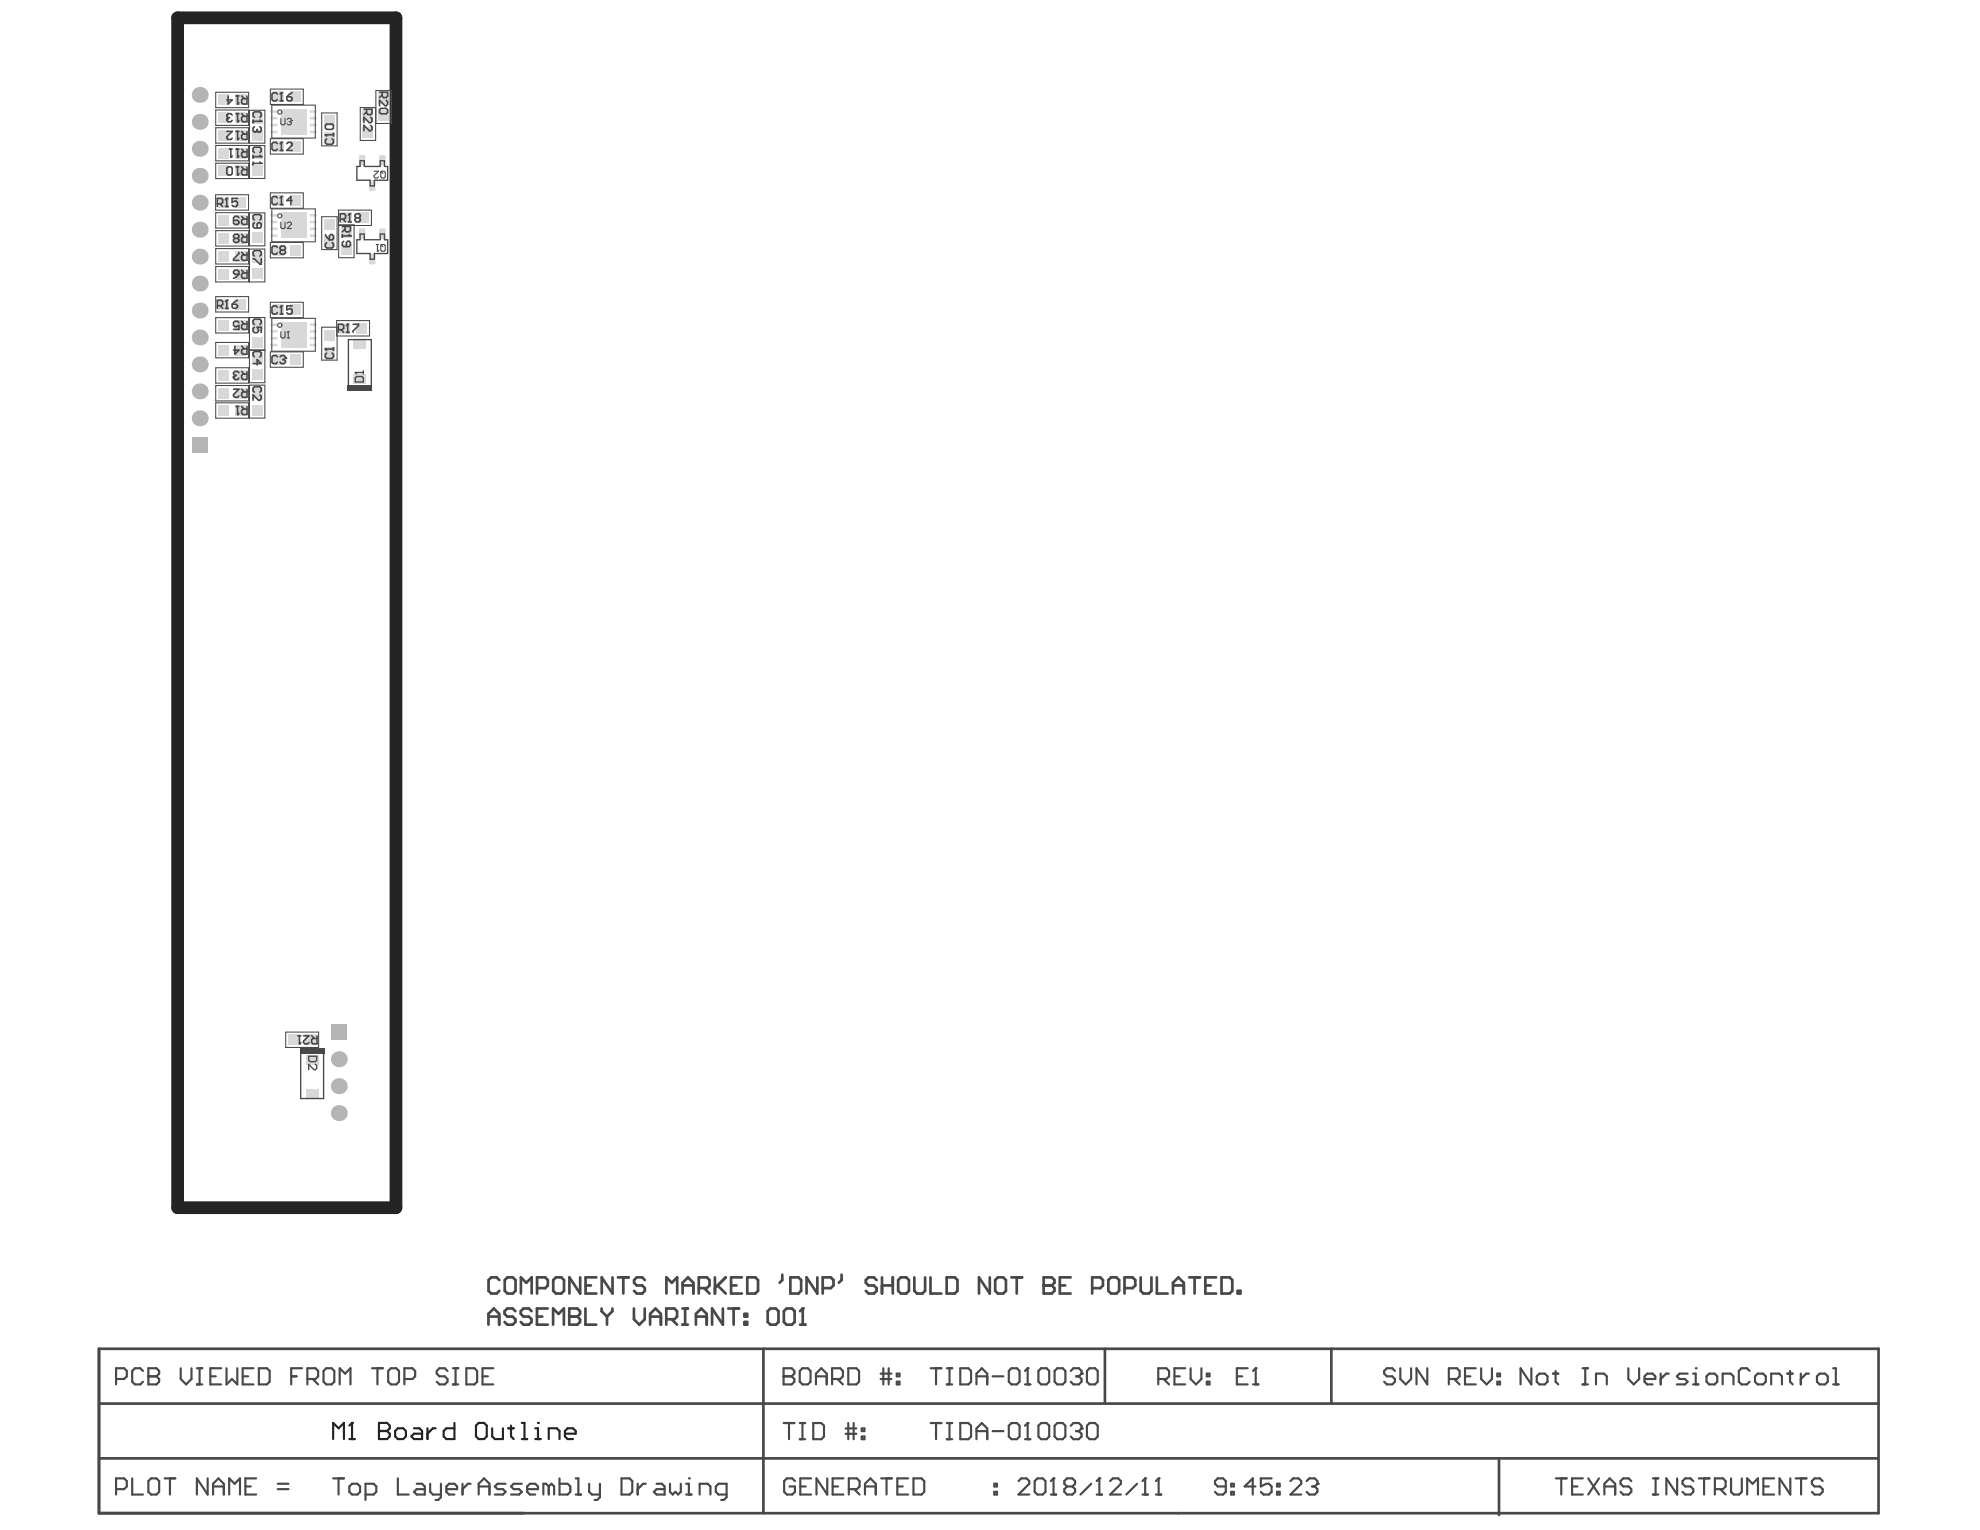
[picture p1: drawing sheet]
<svg xmlns="http://www.w3.org/2000/svg" width="279mm" height="216mm" viewBox="0 0 279 216" stroke-linecap="round" stroke-linejoin="round" font-family="sans-serif">
<g fill="#b4b4b4">
<circle cx="41.4" cy="18.6" r=".37"/>
<circle cx="40" cy="17.2" r=".37"/>
<circle cx="41.4" cy="15.7" r=".37"/>
<circle cx="42.8" cy="17.2" r=".37"/>
<circle cx="41.4" cy="17.2" r=".37"/>
<circle cx="41.4" cy="33.2" r=".37"/>
<circle cx="40" cy="31.8" r=".37"/>
<circle cx="41.4" cy="30.4" r=".37"/>
<circle cx="42.8" cy="31.8" r=".37"/>
<circle cx="41.4" cy="31.8" r=".37"/>
<circle cx="41.4" cy="48.7" r=".37"/>
<circle cx="40" cy="47.2" r=".37"/>
<circle cx="41.4" cy="45.8" r=".37"/>
<circle cx="42.8" cy="47.2" r=".37"/>
<circle cx="41.4" cy="47.2" r=".37"/>
<circle cx="28.2" cy="47.6" r="1.12"/>
<circle cx="28.2" cy="32.4" r="1.12"/>
<circle cx="28.2" cy="17.2" r="1.12"/>
<circle cx="28.2" cy="59" r="1.12"/>
<circle cx="28.2" cy="55.2" r="1.12"/>
<circle cx="28.2" cy="51.4" r="1.12"/>
<circle cx="28.2" cy="40" r="1.12"/>
<circle cx="28.2" cy="36.2" r="1.12"/>
<circle cx="28.2" cy="28.6" r="1.12"/>
<circle cx="28.2" cy="24.8" r="1.12"/>
<circle cx="28.2" cy="13.4" r="1.12"/>
<circle cx="28.2" cy="43.8" r="1.12"/>
<circle cx="28.2" cy="21" r="1.12"/>
<circle cx="47.8" cy="157.1" r="1.12"/>
<circle cx="47.8" cy="149.5" r="1.12"/>
<circle cx="47.8" cy="153.3" r="1.12"/>
</g>
<g fill="#b4b4b4">
<path d="M27.1 61.7h2.2v2.3h-2.2z" fill-rule="evenodd"/>
<path d="M46.7 144.5h2.2v2.3h-2.2z" fill-rule="evenodd"/>
</g>
<g fill="#d8d8d8">
<path d="M33.2 38h1.5v1.4h-1.5z" fill-rule="evenodd"/>
<path d="M33.2 35.5h1.5v1.4h-1.5z" fill-rule="evenodd"/>
<path d="M33.2 23.4h1.5v1.4h-1.5z" fill-rule="evenodd"/>
<path d="M33.2 15.9h1.5v1.4h-1.5z" fill-rule="evenodd"/>
<path d="M33.2 13.4h1.5v1.4h-1.5z" fill-rule="evenodd"/>
<path d="M35.6 49.7h1.4v1.5h-1.4z" fill-rule="evenodd"/>
<path d="M35.6 47.6h1.4v1.5h-1.4z" fill-rule="evenodd"/>
<path d="M35.6 37.9h1.4v1.5h-1.4z" fill-rule="evenodd"/>
<path d="M35.6 23.3h1.4v1.5h-1.4z" fill-rule="evenodd"/>
<path d="M35.6 15.9h1.4v1.5h-1.4z" fill-rule="evenodd"/>
<path d="M38.5 50h1.5v1.4h-1.5z" fill-rule="evenodd"/>
<path d="M38.5 34.6h1.5v1.4h-1.5z" fill-rule="evenodd"/>
<path d="M38.5 19.9h1.5v1.5h-1.5z" fill-rule="evenodd"/>
<path d="M38.5 12.9h1.5v1.5h-1.5z" fill-rule="evenodd"/>
<path d="M45.8 46.5h1.4v1.5h-1.4z" fill-rule="evenodd"/>
<path d="M45.8 16.3h1.4v1.5h-1.4z" fill-rule="evenodd"/>
<path d="M48.2 34.5h1.4v1.5h-1.4z" fill-rule="evenodd"/>
<path d="M48.2 32.1h1.4v1.5h-1.4z" fill-rule="evenodd"/>
<path d="M50.9 32.2h.4l.3 .2v1.1l-.3 .2h-.4l-.2-.2v-1.1z" fill-rule="evenodd"/>
<path d="M52.3 25.5h.5l.2 .2v1l-.2 .3h-.5l-.2-.3v-1z" fill-rule="evenodd"/>
<path d="M33.2 57.2h1.5v1.4h-1.5z" fill-rule="evenodd"/>
<path d="M33.2 45.2h1.5v1.4h-1.5z" fill-rule="evenodd"/>
<path d="M33.2 48.7h1.5v1.4h-1.5z" fill-rule="evenodd"/>
<path d="M33.2 52.3h1.5v1.4h-1.5z" fill-rule="evenodd"/>
<path d="M33.2 54.8h1.5v1.4h-1.5z" fill-rule="evenodd"/>
<path d="M33.2 32.9h1.5v1.4h-1.5z" fill-rule="evenodd"/>
<path d="M33.2 42.2h1.5v1.5h-1.5z" fill-rule="evenodd"/>
<path d="M33.2 20.9h1.5v1.4h-1.5z" fill-rule="evenodd"/>
<path d="M33.2 27.9h1.5v1.4h-1.5z" fill-rule="evenodd"/>
<path d="M33.2 30.4h1.5v1.4h-1.5z" fill-rule="evenodd"/>
<path d="M33.2 18.4h1.5v1.4h-1.5z" fill-rule="evenodd"/>
<path d="M35.6 57.1h1.4v1.5h-1.4z" fill-rule="evenodd"/>
<path d="M35.6 54.7h1.4v1.5h-1.4z" fill-rule="evenodd"/>
<path d="M35.6 52.1h1.4v1.5h-1.4z" fill-rule="evenodd"/>
<path d="M35.6 45.2h1.4v1.5h-1.4z" fill-rule="evenodd"/>
<path d="M35.6 35.5h1.4v1.5h-1.4z" fill-rule="evenodd"/>
<path d="M35.6 32.8h1.4v1.5h-1.4z" fill-rule="evenodd"/>
<path d="M35.6 30.4h1.4v1.5h-1.4z" fill-rule="evenodd"/>
<path d="M35.6 20.9h1.4v1.5h-1.4z" fill-rule="evenodd"/>
<path d="M35.6 18.3h1.4v1.5h-1.4z" fill-rule="evenodd"/>
<path d="M38.5 43h1.5v1.5h-1.5z" fill-rule="evenodd"/>
<path d="M38.5 27.6h1.5v1.4h-1.5z" fill-rule="evenodd"/>
<path d="M45.8 48.9h1.4v1.5h-1.4z" fill-rule="evenodd"/>
<path d="M45.8 33.4h1.4v1.4h-1.4z" fill-rule="evenodd"/>
<path d="M45.8 18.7h1.4v1.5h-1.4z" fill-rule="evenodd"/>
<path d="M47.9 45.6h1.5v1.4h-1.5z" fill-rule="evenodd"/>
<path d="M48.1 30h1.5v1.4h-1.5z" fill-rule="evenodd"/>
<path d="M52.3 35.8h.5l.2 .2v1.1l-.2 .2h-.5l-.2-.2v-1.1z" fill-rule="evenodd"/>
<path d="M50.9 21.9h.4l.3 .2v1l-.3 .3h-.4l-.2-.3v-1z" fill-rule="evenodd"/>
<path d="M51.2 15.6h1.4v1.5h-1.4z" fill-rule="evenodd"/>
<path d="M51.2 17.9h1.4v1.5h-1.4z" fill-rule="evenodd"/>
<path d="M45.8 31h1.4v1.5h-1.4z" fill-rule="evenodd"/>
<path d="M30.8 38h1.5v1.4h-1.5z" fill-rule="evenodd"/>
<path d="M30.8 35.5h1.5v1.4h-1.5z" fill-rule="evenodd"/>
<path d="M30.8 23.4h1.5v1.4h-1.5z" fill-rule="evenodd"/>
<path d="M30.8 15.9h1.5v1.4h-1.5z" fill-rule="evenodd"/>
<path d="M30.8 13.4h1.5v1.4h-1.5z" fill-rule="evenodd"/>
<path d="M43.1 153.7h1.9v1.4h-1.9z" fill-rule="evenodd"/>
<path d="M40.9 50h1.5v1.4h-1.5z" fill-rule="evenodd"/>
</g>
<g fill="#d8d8d8">
<path d="M51.3 32.2v.2zM51.3 32.2l.3 .2h-.3z"/>
<path d="M50.7 32.4h.2zM50.7 32.3l.2-.1v.2h-.2z"/>
<path d="M50.9 33.5v.2zM50.7 33.5h.2v.2z"/>
<path d="M51.3 33.5h.3zM51.3 33.5h.3l-.3 .2z"/>
<path d="M52.8 25.5v.2zM52.8 25.5l.2 .2h-.2z"/>
<path d="M52.1 25.7h.2zM52.1 25.5h.2v.2h-.2z"/>
<path d="M52.3 26.7v.3zM52.1 26.7h.2v.3z"/>
<path d="M52.8 26.7h.2zM52.8 26.7h.2l-.2 .3z"/>
<path d="M52.8 35.8v.2zM52.8 35.8l.2 .2h-.2z"/>
<path d="M52.1 36h.2zM52.1 35.9l.2-.1v.2h-.2z"/>
<path d="M52.3 37.1v.2zM52.1 37.1h.2v.2z"/>
<path d="M52.8 37.1h.2zM52.8 37.1h.2l-.2 .2z"/>
<path d="M51.3 21.9v.2zM51.3 21.9l.3 .2h-.3z"/>
<path d="M50.7 22.1h.2zM50.7 21.9h.2v.2h-.2z"/>
<path d="M50.9 23.1v.3zM50.7 23.1h.2v.3z"/>
<path d="M51.3 23.1h.3zM51.3 23.1h.3l-.3 .3z"/>
</g>
<path d="M38.3 46.8h.7M38.3 48.7h.7M38.3 47.7h.7M38.3 45.8h.7M43.9 46.8h.6M43.9 48.7h.6M43.9 47.7h.6M43.9 45.8h.6" fill="none" stroke="#d8d8d8" stroke-width=".37"/>
<path d="M40.9 34.6h1.5v1.4h-1.5z" fill-rule="evenodd" fill="#d8d8d8"/>
<path d="M38.3 31.3h.7M38.3 33.3h.7M38.3 32.3h.7M38.3 30.4h.7M43.9 31.3h.6M43.9 33.3h.6M43.9 32.3h.6M43.9 30.4h.6" fill="none" stroke="#d8d8d8" stroke-width=".37"/>
<path d="M40.9 19.9h1.5v1.5h-1.5z" fill-rule="evenodd" fill="#d8d8d8"/>
<path d="M38.3 16.7h.7M38.3 17.6h.7M43.9 16.7h.6M43.9 17.6h.6" fill="none" stroke="#d8d8d8" stroke-width=".37"/>
<g fill="#d8d8d8">
<path d="M40.9 12.9h1.5v1.5h-1.5z" fill-rule="evenodd"/>
<path d="M49.9 52.7h1.8v1.4h-1.8z" fill-rule="evenodd"/>
<path d="M53.5 32.4l.2-.2h.5l.2 .2v1.1l-.2 .2h-.5l-.2-.2z" fill-rule="evenodd"/>
<path d="M53.4 13.2h1.4v1.5h-1.4z" fill-rule="evenodd"/>
<path d="M30.8 57.2h1.5v1.4h-1.5z" fill-rule="evenodd"/>
<path d="M30.8 45.2h1.5v1.4h-1.5z" fill-rule="evenodd"/>
<path d="M30.8 48.7h1.5v1.4h-1.5z" fill-rule="evenodd"/>
<path d="M30.8 52.3h1.5v1.4h-1.5z" fill-rule="evenodd"/>
<path d="M30.8 54.8h1.5v1.4h-1.5z" fill-rule="evenodd"/>
<path d="M30.8 32.9h1.5v1.4h-1.5z" fill-rule="evenodd"/>
<path d="M30.8 42.2h1.5v1.5h-1.5z" fill-rule="evenodd"/>
<path d="M30.8 20.9h1.5v1.4h-1.5z" fill-rule="evenodd"/>
<path d="M30.8 27.9h1.5v1.4h-1.5z" fill-rule="evenodd"/>
<path d="M30.8 30.4h1.5v1.4h-1.5z" fill-rule="evenodd"/>
<path d="M30.8 18.4h1.5v1.4h-1.5z" fill-rule="evenodd"/>
<path d="M43.1 148.8h1.9v1.4h-1.9z" fill-rule="evenodd"/>
<path d="M43.1 146h1.5v1.4h-1.5z" fill-rule="evenodd"/>
<path d="M40.7 146h1.5v1.4h-1.5z" fill-rule="evenodd"/>
<path d="M39.6 45.4h3.6v3.6h-3.6z" fill-rule="evenodd"/>
<path d="M40.9 43h1.5v1.5h-1.5z" fill-rule="evenodd"/>
<path d="M40.9 27.6h1.5v1.4h-1.5z" fill-rule="evenodd"/>
<path d="M39.6 15.4h3.6v3.6h-3.6z" fill-rule="evenodd"/>
</g>
<g fill="#d8d8d8">
<path d="M54.2 32.2v.2zM54.2 32.2l.2 .2h-.2z"/>
<path d="M53.5 32.4h.2zM53.6 32.3l.1-.1v.2h-.2z"/>
<path d="M53.7 33.5v.2zM53.5 33.5h.2v.2z"/>
<path d="M54.2 33.5h.2zM54.2 33.5h.2l-.2 .2z"/>
</g>
<path d="M38.3 15.7h.7M38.3 18.6h.7M43.9 15.7h.6M43.9 18.6h.6" fill="none" stroke="#d8d8d8" stroke-width=".37"/>
<g fill="#d8d8d8">
<path d="M49.9 47.8h1.8v1.4h-1.8z" fill-rule="evenodd"/>
<path d="M50.3 45.6h1.5v1.4h-1.5z" fill-rule="evenodd"/>
<path d="M50.5 30h1.5v1.4h-1.5z" fill-rule="evenodd"/>
<path d="M53.5 22.1l.2-.2h.5l.2 .2v1l-.2 .3h-.5l-.2-.3z" fill-rule="evenodd"/>
<path d="M53.4 15.6h1.4v1.5h-1.4z" fill-rule="evenodd"/>
<path d="M39.6 30h3.6v3.6h-3.6z" fill-rule="evenodd"/>
</g>
<g fill="#d8d8d8">
<path d="M54.2 21.9v.2zM54.2 21.9l.2 .2h-.2z"/>
<path d="M53.5 22.1h.2zM53.6 21.9h.1v.2h-.2z"/>
<path d="M53.7 23.1v.3zM53.5 23.1h.2v.3z"/>
<path d="M54.2 23.1h.2zM54.2 23.1h.2l-.2 .3z"/>
</g>
<path d="M25.1 2.5h30.8v167.9h-30.8z" fill="none" stroke="#242424" stroke-width="1.8"/>
<path d="M47 203.1v-2.3l.8 .7 .7-.7v2.3M49.3 203.1h.8M49.7 200.8v2.3" fill="none" stroke="#242424" stroke-width=".3"/>
<circle cx="49.7" cy="200.8" r=".15" fill="#242424"/>
<path d="M49.7 200.8l-.4 .4M53.5 200.8v2.3h1.1l.4-.4v-.4l-.4-.4h-1.1" fill="none" stroke="#242424" stroke-width=".3"/>
<circle cx="53.5" cy="201.9" r=".15" fill="#242424"/>
<g fill="none" stroke="#242424" stroke-width=".3">
<path d="M53.5 200.8h1.1l.4 .4v.3l-.4 .4h-1.1M55.8 201.9l.3-.4h.8l.4 .4v.8l-.4 .4h-.8l-.3-.4zM58.4 201.5h.8l.4 .4v1.2h-1.2l-.4-.4 .4-.4h1.2M60.3 201.5v1.6M61.5 201.5h-.4l-.8 .8M64.1 200.8v2.3h-1.1l-.4-.4v-.8l.4-.4h1.1M67.2 201.2l.3-.4h.8l.4 .4v1.5l-.4 .4h-.8l-.3-.4zM69.4 201.5v1.2l.4 .4h1.2v-1.6M71.7 201.5h.8M72.1 201.2v1.5l.4 .4M73.6 200.8h.4v2.3M73.6 203.1h.8"/>
<path d="M75.5 203.1h.8M75.5 201.5h.4v1.6"/>
</g>
<circle cx="75.9" cy="200.8" r=".15" fill="#242424"/>
<path d="M77.4 203.1v-1.6h1.2l.4 .4v1.2M79.7 202.3h1.5v-.4l-.3-.4h-.8l-.4 .4v.8l.4 .4h.8" fill="none" stroke="#242424" stroke-width=".3"/>
<g fill="none" stroke="#484848" stroke-width=".15">
<path d="M30.4 13h4.7v2.2h-4.7zM30.4 15.5h4.7v2.2h-4.7zM30.4 18h4.7v2.2h-4.7zM35.2 15.6h2.2v4.6h-2.2zM38.2 12.6h4.6v2.1h-4.6zM38.2 19.6h4.6v2.1h-4.6zM38.4 14.8h6.1v4.7h-6.1zM45.4 15.9h2.2v4.7h-2.2zM50.8 15.2h2.2v4.6h-2.2zM53 12.8h2.2v4.6h-2.2zM30.4 27.5h4.7v2.2h-4.7zM30.4 20.5h4.7v2.2h-4.7z"/>
<path d="M30.4 23h4.7v2.2h-4.7zM30.4 30h4.7v2.2h-4.7zM30.4 32.5h4.7v2.2h-4.7zM30.4 35.1h4.7v2.2h-4.7zM30.4 37.6h4.7v2.2h-4.7zM35.2 20.5h2.2v4.7h-2.2zM35.2 30h2.2v4.7h-2.2zM35.2 35.1h2.2v4.7h-2.2zM38.2 27.2h4.6v2.2h-4.6zM38.2 34.2h4.6v2.2h-4.6zM38.4 29.5h6.1v4.6h-6.1zM45.4 30.6h2.2v4.6h-2.2z"/>
<path d="M47.8 29.6h4.6v2.2h-4.6zM47.8 31.7h2.2v4.7h-2.2zM30.4 41.9h4.7v2.1h-4.7zM30.4 44.8h4.7v2.2h-4.7zM30.4 48.3h4.7v2.2h-4.7zM30.4 51.9h4.7v2.2h-4.7zM30.4 54.4h4.7v2.2h-4.7zM30.4 56.8h4.7v2.2h-4.7zM35.2 44.8h2.2v9.2h-2.2zM35.2 54.4h2.2v4.6h-2.2zM35.2 49.4h2.2M38.2 42.7h4.6v2.1h-4.6z"/>
<path d="M38.2 49.7h4.6v2.1h-4.6zM38.4 44.9h6.1v4.7h-6.1zM45.4 46.2h2.2v4.6h-2.2zM47.5 45.2h4.6v2.2h-4.6zM40.3 145.6h4.7v2.2h-4.7z"/>
</g>
<path d="M50.8 33h.6v.8h2.3v-.8h.6v.8h.4v2h-1.9v.8h-.6v-.8h-1.8v-2h.4zM50.8 22.7h.6v.8h2.3v-.8h.6v.8h.4v1.9h-1.9v.8h-.6v-.8h-1.8v-1.9h.4zM49.2 54.6v-6.7h3.2v6.7M42.4 148.4v6.6h3.3v-6.6" fill="none" stroke="#484848" stroke-width=".19"/>
<path d="M14 190.3h251.1v23.2h-251.1zM14 198.1h251.1M107.7 190.3v23.2M155.9 190.3v7.8M187.9 190.3v7.8M14 205.8h251M211.5 206.1v7.7" fill="none" stroke="#484848" stroke-width=".38"/>
<g fill="#484848">
<path d="M42.3 147.9h3.5v.7h-3.5z" fill-rule="evenodd"/>
<path d="M49 54.3h3.5v.8h-3.5z" fill-rule="evenodd"/>
</g>
<g fill="none" stroke="#484848" stroke-width=".23">
<path d="M32 16.8h.1M32 16.8v.2l.2 .2h.4l.2-.2M32 18.5h.8l-.8 .8v.2l.2 .2h.4l.2-.2M32.2 13.5v1.2l.6-.6h-.8M32.2 16.6l-.2 .2M32.2 16.6h.2M32.8 16.2l-.2-.2h-.4l-.2 .2v.2l.2 .2M33.3 16h.4M33.3 13.5h.4M33.3 18.5h.4M33.5 14.7h.1M33.5 17.2h.1"/>
<path d="M33.5 19.7h.1M33.5 13.5v1.2M33.5 16v1.2M33.5 18.5v1.2M33.7 14.5l-.2 .2M33.7 17l-.2 .2M33.7 19.5l-.2 .2M34.1 13.5l.4 .4M34.1 16l.4 .4M34.1 18.5l.4 .4M34.9 13.5v1.2h-.6l-.2-.2v-.4l.2-.2h.6M34.9 16v1.2h-.6l-.2-.2v-.4l.2-.2h.6"/>
<path d="M34.9 18.5v1.2h-.6l-.2-.2v-.4l.2-.2h.6M39.1 13.3l-.1-.2h-.4l-.2 .2v.7l.2 .2h.4l.1-.2M39.5 14.2h.4M39.7 13.1h.1M39.7 13.1v1.1M39.7 13.1l-.2 .2M40.5 13.7h.5l.2 .1v.2l-.2 .2h-.3l-.2-.2zM41.2 13.1l-.3 .2-.4 .4M45.9 19h.1M45.9 19h1.2M45.9 19l.2 .2M46.1 17.5h.8l.2 .2v.4l-.2 .2h-.8l-.2-.2v-.4z"/>
<path d="M46.1 19.6l-.2 .2v.4l.2 .2h.8l.2-.2v-.4l-.2-.2M47.1 18.8v.4M51.4 15.4h1.1v.6l-.2 .2h-.4l-.2-.2v-.6M51.7 15.8l-.3 .4M52.3 16.5l.2 .2v.4l-.2 .2h-.2l-.7-.8v.8M52.3 17.7l.2 .2v.4l-.2 .2h-.2l-.7-.8v.8M53.6 13h1.1v.6l-.2 .2h-.4l-.2-.2v-.6M53.7 15.3h.8l.2 .2v.4l-.2 .2h-.8l-.1-.2v-.4zM53.9 13.4l-.3 .4M54.5 14.2l.2 .1v.4l-.2 .2h-.2l-.7-.7v.7M30.7 28.8h.5l.2-.2v-.4l-.2-.2h-.5v1.1M31 28.8l.4 .3"/>
<path d="M31.8 29.1h.4M32 28h.1M32 28v1.1M32 28l-.2 .2M32 23.7l.2-.2h.4l.2 .2v.8l-.2 .2h-.4l-.2-.2zM32.4 21h.4M32.6 22.2h.1M32.6 21v1.2M32.8 22l-.2 .2M33.1 38.1h.4l.2 .2v.4h-.6l-.1-.2v-.2zM33.3 23.5h.4M33.3 21h.4"/>
<path d="M33.5 28h-.7v.6l.3-.2h.2l.2 .2v.3l-.2 .2h-.4l-.1-.2M33.5 24.7h.1M33.5 22.2h.1M33.5 21v1.2M33.5 23.5v1.2M33.7 38.7l-.4 .4-.3 .2M33.7 30.7l-.2-.2h-.4l-.1 .2v.8l.1 .2h.4l.2-.2v-.2l-.2-.2h-.5M33.7 35.6v.2l-.7 .7v.2h.7M33.7 24.5l-.2 .2M33.7 22l-.2 .2M34.1 38.1l.4 .4M34.1 35.6l.4 .4"/>
<path d="M34.1 23.5l.4 .4M34.1 21l.4 .4M34.1 30.5l.4 .4M34.9 21v1.2h-.6l-.2-.2v-.4l.2-.2h.6M34.9 23.5v1.2h-.6l-.2-.2v-.4l.2-.2h.6M34.9 30.5v1.2h-.6l-.2-.2v-.4l.2-.2h.6M34.9 35.6v1.1h-.6l-.2-.2v-.3l.2-.2h.6M34.9 38.1v1.2h-.6l-.2-.2v-.4l.2-.2h.6M35.7 21.9v.4M35.7 22.9v.3M35.7 22.1h1.2M35.7 23.1h1.2"/>
<path d="M35.9 21.5l-.2-.2v-.3l.2-.2h.8l.2 .2v.3l-.2 .2M36.7 21.9l.2 .2M36.7 22.9l.2 .2M36.9 22.1h.1M36.9 23.1h.1M39.1 20.3l-.1-.2h-.4l-.2 .2v.7l.2 .2h.4l.1-.2M39.1 27.9l-.1-.2h-.4l-.2 .2v.8l.2 .2h.4l.1-.2M39.1 34.9l-.1-.2h-.4l-.2 .2v.8l.2 .2h.4l.1-.2M39.5 21.2h.4M39.5 28.9h.4M39.7 20.1h.1M39.7 27.7h.1"/>
<path d="M39.7 35.3l-.2-.2v-.2l.2-.2h.4l.2 .2v.2l-.2 .2M39.7 35.3l-.2 .2v.2l.2 .2h.4l.2-.2v-.2l-.2-.2M39.7 35.3h.4M39.7 20.1v1.1M39.7 27.7v1.2M39.7 20.1l-.2 .2M39.7 27.7l-.2 .2M40.5 20.3l.2-.2h.3l.2 .2v.2l-.7 .7h.7M41.2 28.3h-.7l.5-.6v1.2M45.9 33.1l.2 .4 .4 .4M46.1 34.2l-.2 .2v.4l.2 .2h.8l.2-.2v-.4l-.2-.2M46.5 33.3l.2-.2h.2l.2 .2v.4l-.2 .2h-.4z"/>
<path d="M48.3 32h1.1v.5l-.1 .2h-.4l-.2-.2v-.5M48.3 33.1v.4M48.3 33.3h1.1M48.5 34l-.2 .2v.4l.2 .2h.8l.1-.2v-.4l-.1-.2h-.2l-.2 .2v.6M48.7 32.3l-.4 .4M49.3 33.1l.1 .2M49.4 33.3h.1M30.7 43.1h.5l.2-.2v-.3l-.2-.2h-.5v1.1M31.1 43.1l.3 .4M31.8 43.5h.4M32 42.4h.1M32 42.4v1.1"/>
<path d="M32 42.4l-.2 .2M32.8 42.9h.5l.2 .2v.2l-.2 .2h-.3l-.2-.2zM33 53.2h.1M33 53.2v.2l.1 .2h.4l.2-.2M33 54.9h.7l-.7 .8v.2l.1 .2h.4l.2-.2M33.1 48.8v1.2l.6-.6h-.7M33.1 53l-.1 .2M33.1 53h.2M33.5 42.4l-.4 .2-.3 .3M33.7 45.5l-.2-.2h-.4l-.1 .2v.4l.1 .2 .6-.2v.6h-.7M33.7 52.6l-.2-.2h-.4l-.1 .2v.2l.1 .2M34.1 45.3l.4 .4"/>
<path d="M34.1 48.8l.4 .4M34.1 52.4l.4 .4M34.1 54.9l.4 .4M34.9 45.3v1.2h-.6l-.2-.2v-.4l.2-.2h.6M34.9 48.8v1.2h-.6l-.2-.2v-.4l.2-.2h.6M34.9 52.4v1.2h-.6l-.2-.2v-.4l.2-.2h.6M34.9 54.9v1.2h-.6l-.2-.2v-.4l.2-.2h.6M35.9 45.8l-.2-.2v-.4l.2-.2h.8l.2 .2v.4l-.2 .2M35.9 46.2l-.2 .2v.3l.2 .2h.4l.2-.2-.2-.5h.6v.7M39.1 50.4l-.1-.2h-.4l-.2 .2v.7l.2 .2h.4l.1-.2M39.5 50.4l.2-.2h.4l.2 .2v.1M39.9 50.7h.2"/>
<path d="M40.1 50.7l.2 .2v.2l-.2 .2h-.4l-.2-.2M40.3 50.5h.1M40.3 50.5l-.2 .2M45.9 49.3h.1M45.9 49.3h1.2M45.9 49.3l.2 .1M46.1 49.8l-.2 .2v.4l.2 .2h.8l.2-.2v-.4l-.2-.2M47.1 49.1v.3M42.1 146.2h.3M42.3 147.3h.1M42.3 146.2v1.1M42.4 147.1l-.1 .2"/>
<path d="M42.8 146.2h.8l-.8 .7v.2l.2 .2h.4l.2-.2M44 146.2l.4 .3M44.7 146.2v1.1h-.5l-.2-.2v-.4l.2-.2h.5"/>
</g>
<g fill="none" stroke="#484848" stroke-width=".15">
<path d="M39.6 16.7v.8l.2 .1h.3l.1-.1v-.8M40.5 16.9l.2-.2h.3l.1 .3M40.8 17.2h.2M41 17.2l.1 .1-.1 .3h-.3l-.2-.1M41.1 17h.1M41.1 17l-.1 .2M39.6 31.4v.7l.2 .1h.3l.1-.1v-.7M40.5 31.5l.2-.1h.3l.1 .1v.2l-.6 .5h.6M52.8 24.2h.6l-.6 .6v.2l.1 .1h.4l.1-.1M53.1 34.5h.3M53.3 35.5h.1M53.3 34.5v1"/>
<path d="M53.4 35.3l-.1 .2M53.7 24.3l.2-.1h.3l.2 .1v.7l-.2 .1h-.3l-.2-.1zM53.7 34.5l.3 .3M53.7 24.2l.3 .3M53.9 34.5h.3l.2 .2v.6l-.2 .2h-.3l-.2-.2v-.6zM39.6 46.8v.7l.2 .2h.3l.1-.2v-.7M40.5 47.7h.3M40.7 46.8h.1M40.7 46.8v.9M40.7 46.8l-.2 .1"/>
</g>
<path d="M50.1 52.6h.1M50.1 53.3l.2-.2h.8l.2 .2v.6h-1.2zM50.1 52.6h1.2M50.1 52.6l.2 .2M51.3 52.4v.4M43.6 149h1.1v.6l-.2 .2h-.8l-.1-.2zM44.5 150.2l.2 .2v.4l-.2 .1h-.2l-.7-.7v.7" fill="none" stroke="#484848" stroke-width=".19"/>
<g fill="none" stroke="#484848" stroke-width=".3">
<path d="M110.6 193.1v2.3h1.1l.4-.4v-.4l-.4-.4h-1.1M16.4 210.1h1.1l.4-.3v-.8l-.4-.4h-1.1v2.3M18.7 208.6v2.3h1.5M20.9 209l.4-.4h.8l.4 .4v1.5l-.4 .4h-.8l-.4-.4zM23.2 208.6h1.5M24 208.6v2.3M29.3 208.6v2.3l-1.5-2.3v2.3M30.1 210.9v-1.5l.7-.8 .8 .8v1.5M30.1 209.8h1.5M32.3 210.9v-2.3l.8 .8 .8-.8v2.3M34.6 209.8h.8M36.1 208.6h-1.5v2.3h1.5"/>
<path d="M39.2 210.1h1.5M39.2 209.4h1.5M112.2 209l-.4-.4h-.8l-.3 .4v1.5l.3 .4h.8l.4-.4v-.7h-.8M112.9 209.8h.8M114.5 208.6h-1.6v2.3h1.6M116.7 208.6v2.3l-1.5-2.3v2.3M117.5 209.8h.8M119 208.6h-1.5v2.3h1.5M119.8 210.1h1.1l.4-.3v-.8l-.4-.4h-1.1v2.3M120.5 210.1l.8 .8M122.1 209.8h1.5M122.1 210.9v-1.5l.7-.8 .8 .8v1.5"/>
<path d="M124.3 208.6h1.6M125.1 208.6v2.3M126.6 209.8h.8M128.1 208.6h-1.5v2.3h1.5M128.9 208.6h1.1l.4 .4v1.5l-.4 .4h-1.1zM140.3 210.5h.4v.4h-.4zM140.3 209.4h.4v.4h-.4z"/>
</g>
<circle cx="110.6" cy="194.2" r=".15" fill="#484848"/>
<g fill="none" stroke="#484848" stroke-width=".3">
<path d="M110.6 193.1h1.1l.4 .4v.3l-.4 .4h-1.1M112.9 193.5l.3-.4h.8l.4 .4v1.5l-.4 .4h-.8l-.3-.4zM115.1 194.2h1.6M115.1 195.4v-1.6l.8-.7 .8 .7v1.6M117.4 194.6h1.2l.3-.4v-.7l-.3-.4h-1.2v2.3M118.2 194.6l.7 .8M119.7 193.1h1.1l.4 .4v1.5l-.4 .4h-1.1zM124.3 194.6h1.5M124.3 193.8h1.5M124.6 193.1v2.3M125.4 193.1v2.3M126.5 193.8h.4v.4h-.4z"/>
<path d="M126.5 195h.4v.4h-.4z"/>
</g>
<path d="M108.3 185l.4-.4h.8l.4 .4v1.5l-.4 .4h-.8l-.4-.4zM110.6 185l.4-.4h.8l.3 .4v1.5l-.3 .4h-.8l-.4-.4zM112.9 186.9h.8M113.3 184.6v2.3" fill="none" stroke="#484848" stroke-width=".38"/>
<circle cx="113.3" cy="184.6" r=".19" fill="#484848"/>
<path d="M113.3 184.6l-.4 .4" fill="none" stroke="#484848" stroke-width=".38"/>
<path d="M173 209.8h-1.2l-.3-.4v-.4l.3-.4h.8l.4 .4v1.5l-.4 .4h-.8l-.3-.4M173.7 210.5h.4v.4h-.4zM173.7 209.4h.4v.4h-.4zM177.2 209.8h-1.6l1.2-1.2v2.3M179.4 208.6h-1.5v1.2l.8-.4h.4l.3 .4v.7l-.3 .4h-.8l-.4-.4M180.2 210.5h.4v.4h-.4zM180.2 209.4h.4v.4h-.4zM182.1 209l.4-.4h.7l.4 .4v.4l-1.5 1.5h1.5M184.4 209l.4-.4h.7l.4 .4v.4" fill="none" stroke="#484848" stroke-width=".3"/>
<circle cx="185.9" cy="209.4" r=".15" fill="#484848"/>
<g fill="none" stroke="#484848" stroke-width=".3">
<path d="M163.4 194.6h1.2l.4-.4v-.7l-.4-.4h-1.2v2.3M164.2 194.6l.8 .8M165.7 194.2h.8M167.2 193.1h-1.5v2.3h1.5M168 193.1v1.5l.8 .8 .7-.8v-1.5M170.3 195h.4v.4h-.4zM170.3 193.8h.4v.4h-.4zM174.5 194.2h.8M176.1 193.1h-1.6v2.3h1.6M176.8 195.4h.8M177.2 193.1v2.3M185.1 209.8h.4"/>
<path d="M185.5 209.8l.4 .3v.4l-.4 .4h-.7l-.4-.4M185.9 209.4l-.4 .4"/>
</g>
<circle cx="177.2" cy="193.1" r=".15" fill="#484848"/>
<g fill="none" stroke="#484848" stroke-width=".3">
<path d="M177.2 193.1l-.4 .4M131.3 200.8h1.5M132.1 200.8v2.3M133.6 200.8h.8M133.6 203.1h.8M134 200.8v2.3M135.5 200.8h1.1l.4 .4v1.5l-.4 .4h-1.1zM137.8 203.1v-1.5l.7-.8 .8 .8v1.5M137.8 201.9h1.5M140.1 201.9h1.5M142.7 200.8h.8l.4 .4v1.5l-.4 .4h-.8l-.3-.4v-1.5zM144.6 203.1h.8"/>
<path d="M145 200.8v2.3"/>
</g>
<g fill="none" stroke="#484848" stroke-width=".23">
<path d="M33.1 33.6l-.1 .2v.2l.1 .2h.4l.2-.2v-.2l-.2-.2M33.1 33.6l-.1-.2v-.1l.1-.2h.4l.2 .2v.1l-.2 .2M33.1 33.6h.4M34.1 33.1l.4 .3M34.9 33.1v1.1h-.6l-.2-.2v-.4l.2-.2h.6M35.7 36.5h.2l.8 .8h.2v-.8M35.9 31l-.2-.2v-.3l.2-.2h.8l.2 .2v.3l-.2 .2M35.9 31.4l-.2 .2v.4l.2 .2h.8l.2-.2v-.4l-.2-.2h-.2l-.2 .2v.6M35.9 36.1l-.2-.2v-.3l.2-.2h.8l.2 .2v.3l-.2 .2M33.3 57.4h.4M33.5 58.5h.1M33.5 57.4v1.1"/>
<path d="M33.7 58.3l-.2 .2M34.1 57.4l.4 .3M34.9 57.4v1.1h-.6l-.2-.2v-.4l.2-.2h.6M35.7 51.3h1.2l-.6-.6v.8M35.9 55.3l-.2-.1v-.4l.2-.2h.8l.2 .2v.4l-.2 .1M35.9 50.4l-.2-.2v-.4l.2-.2h.8l.2 .2v.4l-.2 .2M36.7 55.7l.2 .2v.4l-.2 .2h-.2l-.8-.8v.8M39.1 43.4l-.1-.2h-.4l-.2 .2v.7l.2 .2h.4l.1-.2M39.5 44.3h.4M39.7 43.2h.1M39.7 43.2v1.1M39.7 43.2l-.2 .2"/>
<path d="M41.2 43.2h-.7v.5l.4-.1h.1l.2 .1v.4l-.2 .2h-.3l-.2-.2"/>
</g>
<circle cx="145" cy="200.8" r=".15" fill="#484848"/>
<path d="M145 200.8l-.4 .4M146.5 201.2l.4-.4h.8l.4 .4v1.5l-.4 .4h-.8l-.4-.4zM148.8 201.2l.4-.4h.8l.3 .4v1.5l-.3 .4h-.8l-.4-.4zM151.1 201.2l.4-.4h.7l.4 .4v.4" fill="none" stroke="#484848" stroke-width=".3"/>
<circle cx="152.6" cy="201.6" r=".15" fill="#484848"/>
<g fill="none" stroke="#484848" stroke-width=".3">
<path d="M47 208.6h1.5M47.8 208.6v2.3M49.3 209.8l.4-.4h.7l.4 .4v.7l-.4 .4h-.7l-.4-.4zM51.6 210.9h1.1l.4-.4v-.7l-.4-.4h-1.1v2.3M56.1 208.6v2.3h1.6M58.8 209.4h.8l.3 .4v1.1h-1.1l-.4-.4 .4-.4h1.1M60.7 209.4v1.1l.4 .4h1.1M62.2 209.4v1.9l-.4 .4h-.3M63 210.1h1.5v-.3l-.4-.4h-.7l-.4 .4v.7l.4 .4h.7M65.3 209.4v1.5M66.4 209.4h-.4l-.7 .7M67.5 210.9v-1.5l.8-.8 .8 .8v1.5"/>
<path d="M67.5 209.8h1.6M71.3 209.4h-1.1l-.4 .4 .4 .3h.8l.3 .4-.3 .4h-1.2M73.6 209.4h-1.1l-.4 .4 .4 .3h.8l.3 .4-.3 .4h-1.2M74.4 210.1h1.5v-.3l-.4-.4h-.7l-.4 .4v.7l.4 .4h.7M77.4 209.8l-.3-.4h-.4v1.5M77.4 209.8v1.1M77.4 209.8l.4-.4 .4 .4v1.1M79 208.6v2.3h1.1l.4-.4v-.7l-.4-.4h-1.1M81.2 208.6h.4v2.3M81.2 210.9h.8M83.1 209.4v1.1l.4 .4h1.2M84.7 209.4v1.9l-.4 .4h-.4"/>
<path d="M87.7 208.6h1.1l.4 .4v1.5l-.4 .4h-1.1zM90 209.4v1.5M91.1 209.4h-.4l-.7 .7M92.6 209.4h.8l.4 .4v1.1h-1.2l-.3-.4 .3-.4h1.2M94.5 209.4v1.1l.4 .4 .4-.4 .4 .4 .4-.4v-1.1M96.8 210.9h.8M96.8 209.4h.4v1.5M110.6 200.8h1.5M111.3 200.8v2.3M112.9 203.1h.7M112.9 200.8h.7M113.2 200.8v2.3"/>
<path d="M114.8 200.8h1.1l.4 .4v1.5l-.4 .4h-1.1zM119.3 201.6h1.5M119.3 202.3h1.5M119.7 200.8v2.3M120.5 200.8v2.3M121.6 201.6h.4v.3h-.4zM121.6 202.7h.4v.4h-.4zM151.9 201.9h.3M152.2 201.9l.4 .4v.4l-.4 .4h-.7l-.4-.4M152.6 201.6l-.4 .3M153.4 201.2l.4-.4h.7l.4 .4v1.5l-.4 .4h-.7l-.4-.4z"/>
</g>
<path d="M35.7 16.9v.4M35.7 17.1h1.2M35.9 16.5l-.2-.1v-.4l.2-.2h.8l.2 .2v.4l-.2 .1M35.9 17.9l-.2 .2v.4l.2 .1h.2l.2-.1M36.3 18.5l.2 .1M36.3 18.3v.2M36.5 18.6h.1M36.7 17.9l.2 .2v.4l-.2 .1h-.2M36.7 16.9l.2 .2M36.9 17.1h.1" fill="none" stroke="#484848" stroke-width=".23"/>
<circle cx="97.2" cy="208.6" r=".15" fill="#484848"/>
<path d="M98.7 210.9v-1.5h1.2l.3 .4v1.1M102.5 210.9h-1.1l-.4-.4v-.7l.4-.4h1.1v1.9l-.3 .4h-.4M143.7 209l.4-.4h.8l.3 .4v.4l-1.5 1.5h1.5M146 209l.4-.4h.7l.4 .4v1.5l-.4 .4h-.7l-.4-.4zM148.3 210.9h.7M148.7 208.6v2.3" fill="none" stroke="#484848" stroke-width=".3"/>
<circle cx="148.7" cy="208.6" r=".15" fill="#484848"/>
<path d="M148.7 208.6l-.4 .4M150.6 209.8l-.4-.4v-.4l.4-.4h.7l.4 .4v.4l-.4 .4M150.6 209.8l-.4 .3v.4l.4 .4h.7l.4-.4v-.4l-.4-.3M150.6 209.8h.7M154 209.4l-1.5 1.5M154.8 210.9h.7M155.1 208.6v2.3" fill="none" stroke="#484848" stroke-width=".3"/>
<circle cx="155.1" cy="208.6" r=".15" fill="#484848"/>
<path d="M155.1 208.6l-.3 .4M156.7 209l.3-.4h.8l.4 .4v.4l-1.5 1.5h1.5M160.5 209.4l-1.6 1.5M161.2 210.9h.8M161.6 208.6v2.3" fill="none" stroke="#484848" stroke-width=".3"/>
<circle cx="161.6" cy="208.6" r=".15" fill="#484848"/>
<path d="M161.6 208.6l-.4 .4M163.1 210.9h.8M163.5 208.6v2.3" fill="none" stroke="#484848" stroke-width=".3"/>
<circle cx="163.5" cy="208.6" r=".15" fill="#484848"/>
<g fill="none" stroke="#484848" stroke-width=".3">
<path d="M131.3 193.1h1.5M132.1 193.1v2.3M133.6 193.1h.8M133.6 195.4h.8M134 193.1v2.3M135.5 193.1h1.1l.4 .4v1.5l-.4 .4h-1.1zM137.8 195.4v-1.6l.7-.7 .8 .7v1.6M137.8 194.2h1.5M140.1 194.2h1.5M142.4 193.5l.3-.4h.8l.4 .4v1.5l-.4 .4h-.8l-.3-.4zM144.6 195.4h.8M145 193.1v2.3"/>
<path d="M163.5 208.6l-.4 .4"/>
</g>
<circle cx="145" cy="193.1" r=".15" fill="#484848"/>
<path d="M145 193.1l-.4 .4M146.5 193.5l.4-.4h.8l.4 .4v1.5l-.4 .4h-.8l-.4-.4zM148.8 193.5l.4-.4h.8l.3 .4v1.5l-.3 .4h-.8l-.4-.4zM151.1 193.5l.4-.4h.7l.4 .4v.3" fill="none" stroke="#484848" stroke-width=".3"/>
<circle cx="152.6" cy="193.8" r=".15" fill="#484848"/>
<g fill="none" stroke="#484848" stroke-width=".3">
<path d="M151.9 194.2h.3M152.2 194.2l.4 .4v.4l-.4 .4h-.7l-.4-.4M152.6 193.8l-.4 .4M153.4 193.5l.4-.4h.7l.4 .4v1.5l-.4 .4h-.7l-.4-.4zM196.8 193.5l-.3-.4h-.8l-.4 .4v.3l.4 .4h.8l.3 .4v.4l-.3 .4h-.8l-.4-.4M197.6 193.1v1.5l.8 .8 .7-.8v-1.5M201.4 193.1v2.3l-1.5-2.3v2.3M204.4 194.6h1.2l.4-.4v-.7l-.4-.4h-1.2v2.3M205.2 194.6l.8 .8M206.7 194.2h.8M208.2 193.1h-1.5v2.3h1.5M209 193.1v1.5l.8 .8 .7-.8v-1.5"/>
<path d="M211.3 193.8h.4v.4h-.4zM211.3 195h.4v.4h-.4z"/>
</g>
<g fill="none" stroke="#484848" stroke-width=".38">
<path d="M110.4 179.9v.7l-.4 .4M118.8 179.9v.7l-.4 .4M70.5 180.6l-.4-.3h-.8l-.4 .3v1.6l.4 .3h.8l.4-.3M71.2 180.6l.4-.3h.8l.3 .3v1.6l-.3 .3h-.8l-.4-.3zM73.5 182.5v-2.2l.8 .7 .7-.7v2.2M75.8 181.8h1.1l.4-.4v-.8l-.4-.3h-1.1v2.2M78.1 180.6l.3-.3h.8l.4 .3v1.6l-.4 .3h-.8l-.3-.3zM81.9 180.3v2.2l-1.6-2.2v2.2M82.6 181.4h.8M84.2 180.3h-1.6v2.2h1.6M86.4 180.3v2.2l-1.5-2.2v2.2M87.2 180.3h1.5"/>
<path d="M88 180.3v2.2M91 180.6l-.4-.3h-.7l-.4 .3v.4l.4 .4h.7l.4 .4v.4l-.4 .3h-.7l-.4-.3M94 182.5v-2.2l.8 .7 .8-.7v2.2M96.3 181.4h1.5M96.3 182.5v-1.5l.8-.7 .7 .7v1.5M98.6 181.8h1.1l.4-.4v-.8l-.4-.3h-1.1v2.2M99.4 181.8l.7 .7M100.9 180.3v2.2M101.3 181.4l1.1 1.1M102.4 180.3l-1.5 1.5M103.2 181.4h.7M104.7 180.3h-1.5v2.2h1.5"/>
<path d="M105.4 180.3h1.2l.4 .3v1.6l-.4 .3h-1.2zM111.5 180.3h1.2l.4 .3v1.6l-.4 .3h-1.2zM115.3 180.3v2.2l-1.5-2.2v2.2M116.1 181.8h1.1l.4-.4v-.8l-.4-.3h-1.1v2.2M123.7 180.6l-.4-.3h-.7l-.4 .3v.4l.4 .4h.7l.4 .4v.4l-.4 .3h-.7l-.4-.3M124.5 181.4h1.5M124.5 180.3v2.2M126 180.3v2.2M126.7 180.6l.4-.3h.8l.4 .3v1.6l-.4 .3h-.8l-.4-.3zM129 180.3v1.9l.4 .3h.8l.3-.3v-1.9M131.3 180.3v2.2h1.5M133.6 180.3h1.1l.4 .3v1.6l-.4 .3h-1.1z"/>
<path d="M139.7 180.3v2.2l-1.6-2.2v2.2M140.4 180.6l.4-.3h.8l.4 .3v1.6l-.4 .3h-.8l-.4-.3zM142.7 180.3h1.5M143.5 180.3v2.2M147.3 180.3v2.2h1.1l.4-.3v-.4l-.4-.4h-1.1"/>
</g>
<circle cx="147.3" cy="181.4" r=".19" fill="#484848"/>
<g fill="none" stroke="#484848" stroke-width=".38">
<path d="M68.9 186.9v-1.5l.8-.8 .7 .8v1.5M68.9 185.8h1.5M72.7 185l-.4-.4h-.7l-.4 .4v.4l.4 .4h.7l.4 .4v.3l-.4 .4h-.7l-.4-.4M75 185l-.4-.4h-.7l-.4 .4v.4l.4 .4h.7l.4 .4v.3l-.4 .4h-.7l-.4-.4M75.8 185.8h.7M77.3 184.6h-1.5v2.3h1.5M78 186.9v-2.3l.8 .8 .8-.8v2.3M80.3 184.6v2.3h1.2l.4-.4v-.3l-.4-.4h-1.2M147.3 180.3h1.1l.4 .3v.4l-.4 .4h-1.1M149.6 181.4h.7M151.1 180.3h-1.5v2.2h1.5M154.1 181.8h1.2l.3-.4v-.8l-.3-.3h-1.2v2.2"/>
<path d="M156.8 180.3h.7l.4 .3v1.6l-.4 .3h-.7l-.4-.3v-1.6zM158.7 181.8h1.1l.4-.4v-.8l-.4-.3h-1.1v2.2M161 180.3v1.9l.3 .3h.8l.4-.3v-1.9M163.2 180.3v2.2h1.6M165.5 181.4h1.5M165.5 182.5v-1.5l.8-.7 .7 .7v1.5M167.8 180.3h1.5M168.6 180.3v2.2M170.1 181.4h.7M171.6 180.3h-1.5v2.2h1.5M172.4 180.3h1.1l.4 .3v1.6l-.4 .3h-1.1zM174.7 182.2h.3v.3h-.3z"/>
</g>
<circle cx="80.3" cy="185.8" r=".19" fill="#484848"/>
<g fill="none" stroke="#484848" stroke-width=".38">
<path d="M80.3 184.6h1.2l.4 .4v.4l-.4 .4h-1.2M82.6 184.6v2.3h1.5M84.9 184.6v.4l.8 .8M85.7 185.8v1.1M86.4 184.6v.4l-.7 .8M89.5 184.6v1.6l.7 .7 .8-.7v-1.6M91.7 185.8h1.6M91.7 186.9v-1.5l.8-.8 .8 .8v1.5M94 186.2h1.2l.3-.4v-.8l-.3-.4h-1.2v2.3M94.8 186.2l.7 .7M96.3 184.6h.8M96.3 186.9h.8"/>
<path d="M96.7 184.6v2.3M98.2 185.8h1.5M98.2 186.9v-1.5l.8-.8 .7 .8v1.5M102 184.6v2.3l-1.5-2.3v2.3M102.8 184.6h1.5M103.5 184.6v2.3M105 185.4h.4v.4h-.4zM105 186.5h.4v.4h-.4z"/>
</g>
<g fill="none" stroke="#484848" stroke-width=".23">
<path d="M48 30.9h.6l.2-.2v-.3l-.2-.2h-.6v1.1M48.4 30.9l.4 .4M49.1 31.3h.4M49.3 30.2h.1M49.3 30.2l-.2 .2M49.3 30.2v1.1M50.3 30.7l-.2-.2v-.1l.2-.2h.4l.2 .2v.1l-.2 .2M50.3 30.7l-.2 .2v.2l.2 .2h.4l.2-.2v-.2l-.2-.2M50.3 30.7h.4M47.7 46.5h.6l.2-.2v-.4l-.2-.1h-.6v1.1M48.1 46.5l.4 .4M48.9 46.9h.4"/>
<path d="M49.1 45.8h.1M49.1 45.8l-.2 .1M49.1 45.8v1.1M49.8 45.8h.8v.1l-.8 .8v.2"/>
</g>
<path d="M16.4 194.6h1.1l.4-.4v-.7l-.4-.4h-1.1v2.3M20.2 193.5l-.4-.4h-.8l-.3 .4v1.5l.3 .4h.8l.4-.4M20.9 193.1v2.3h1.2l.4-.4v-.4l-.4-.4h-1.2" fill="none" stroke="#484848" stroke-width=".3"/>
<circle cx="20.9" cy="194.2" r=".15" fill="#484848"/>
<g fill="none" stroke="#484848" stroke-width=".3">
<path d="M20.9 193.1h1.2l.4 .4v.3l-.4 .4h-1.2M25.5 193.1v1.5l.8 .8 .7-.8v-1.5M27.8 193.1h.7M27.8 195.4h.7M28.2 193.1v2.3M29.7 194.2h.7M31.2 193.1h-1.5v2.3h1.5M32 193.1v2.3l.7-.8 .8 .8v-2.3M34.2 194.2h.8M35.8 193.1h-1.6v2.3h1.6M36.5 193.1h1.2l.3 .4v1.5l-.3 .4h-1.2zM41.1 194.2h.8"/>
<path d="M42.6 193.1h-1.5v2.3M43.4 194.6h1.1l.4-.4v-.7l-.4-.4h-1.1v2.3M44.1 194.6l.8 .8M45.7 193.5l.3-.4h.8l.4 .4v1.5l-.4 .4h-.8l-.3-.4zM47.9 195.4v-2.3l.8 .7 .8-.7v2.3M52.5 193.1h1.5M53.3 193.1v2.3M54.8 193.5l.4-.4h.7l.4 .4v1.5l-.4 .4h-.7l-.4-.4zM57.1 194.6h1.1l.4-.4v-.7l-.4-.4h-1.1v2.3M63.1 193.5l-.3-.4h-.8l-.4 .4v.3l.4 .4h.8l.3 .4v.4l-.3 .4h-.8l-.4-.4M63.9 193.1h.8M63.9 195.4h.8"/>
<path d="M64.3 193.1v2.3M65.8 193.1h1.1l.4 .4v1.5l-.4 .4h-1.1zM68.1 194.2h.7M69.6 193.1h-1.5v2.3h1.5M216.1 193.1v2.3l-1.5-2.3v2.3M216.8 194.2l.4-.4h.8l.4 .4v.8l-.4 .4h-.8l-.4-.4zM219.1 193.8h.8M219.5 193.5v1.5l.4 .4M223.3 193.1h.8M223.3 195.4h.8M223.7 193.1v2.3M225.2 195.4v-1.6h1.2l.3 .4v1.2"/>
<path d="M229.8 193.1v1.5l.7 .8 .8-.8v-1.5M232.1 194.6h1.5v-.4l-.4-.4h-.8l-.3 .4v.8l.3 .4h.8M234.3 193.8v1.6M235.5 193.8h-.4l-.8 .8M238.1 193.8h-1.1l-.4 .4 .4 .4h.8l.3 .4-.3 .4h-1.2M238.9 195.4h.8M238.9 193.8h.4v1.6M219.6 208.6h1.5M220.3 208.6v2.3M221.8 209.8h.8M223.4 208.6h-1.6v2.3h1.6M224.1 208.6l1.5 2.3"/>
<path d="M225.6 208.6l-1.5 2.3M226.4 209.8h1.5M226.4 210.9v-1.5l.8-.8 .7 .8v1.5M230.2 209l-.4-.4h-.7l-.4 .4v.4l.4 .4h.7l.4 .3v.4l-.4 .4h-.7l-.4-.4M233.2 208.6h.8M233.2 210.9h.8M233.6 208.6v2.3M236.7 208.6v2.3l-1.6-2.3v2.3M238.9 209l-.3-.4h-.8l-.4 .4v.4l.4 .4h.8l.3 .3v.4l-.3 .4h-.8l-.4-.4M239.7 208.6h1.5M240.5 208.6v2.3M242 210.1h1.1l.4-.3v-.8l-.4-.4h-1.1v2.3"/>
<path d="M242.7 210.1l.8 .8M244.3 208.6v1.9l.3 .4h.8l.4-.4v-1.9M246.5 210.9v-2.3l.8 .8 .8-.8v2.3M248.8 209.8h.8M250.4 208.6h-1.6v2.3h1.6M252.6 208.6v2.3l-1.5-2.3v2.3M253.4 208.6h1.5M254.2 208.6v2.3M257.2 209l-.4-.4h-.7l-.4 .4v.4l.4 .4h.7l.4 .3v.4l-.4 .4h-.7l-.4-.4"/>
</g>
<circle cx="239.3" cy="193.1" r=".15" fill="#484848"/>
<path d="M241.2 193.8h.7l.4 .4v.8l-.4 .4h-.7l-.4-.4v-.8zM243.1 195.4v-1.6h1.1l.4 .4v1.2M246.9 193.5l-.4-.4h-.8l-.3 .4v1.5l.3 .4h.8l.4-.4M247.7 194.2l.3-.4h.8l.4 .4v.8l-.4 .4h-.8l-.3-.4zM249.9 195.4v-1.6h1.2l.4 .4v1.2M252.2 193.8h.8M252.6 193.5v1.5l.4 .4M254.1 193.8v1.6M255.3 193.8h-.4l-.8 .8M256.4 194.2l.4-.4h.7l.4 .4v.8l-.4 .4h-.7l-.4-.4zM258.7 195.4h.7M258.7 193.1h.4v2.3" fill="none" stroke="#484848" stroke-width=".3"/>
<g fill="none" stroke="#484848" stroke-width=".15">
<circle cx="39.5" cy="15.8" r=".3"/>
<circle cx="39.5" cy="30.5" r=".3"/>
<circle cx="39.5" cy="45.9" r=".3"/>
</g>
</svg>
